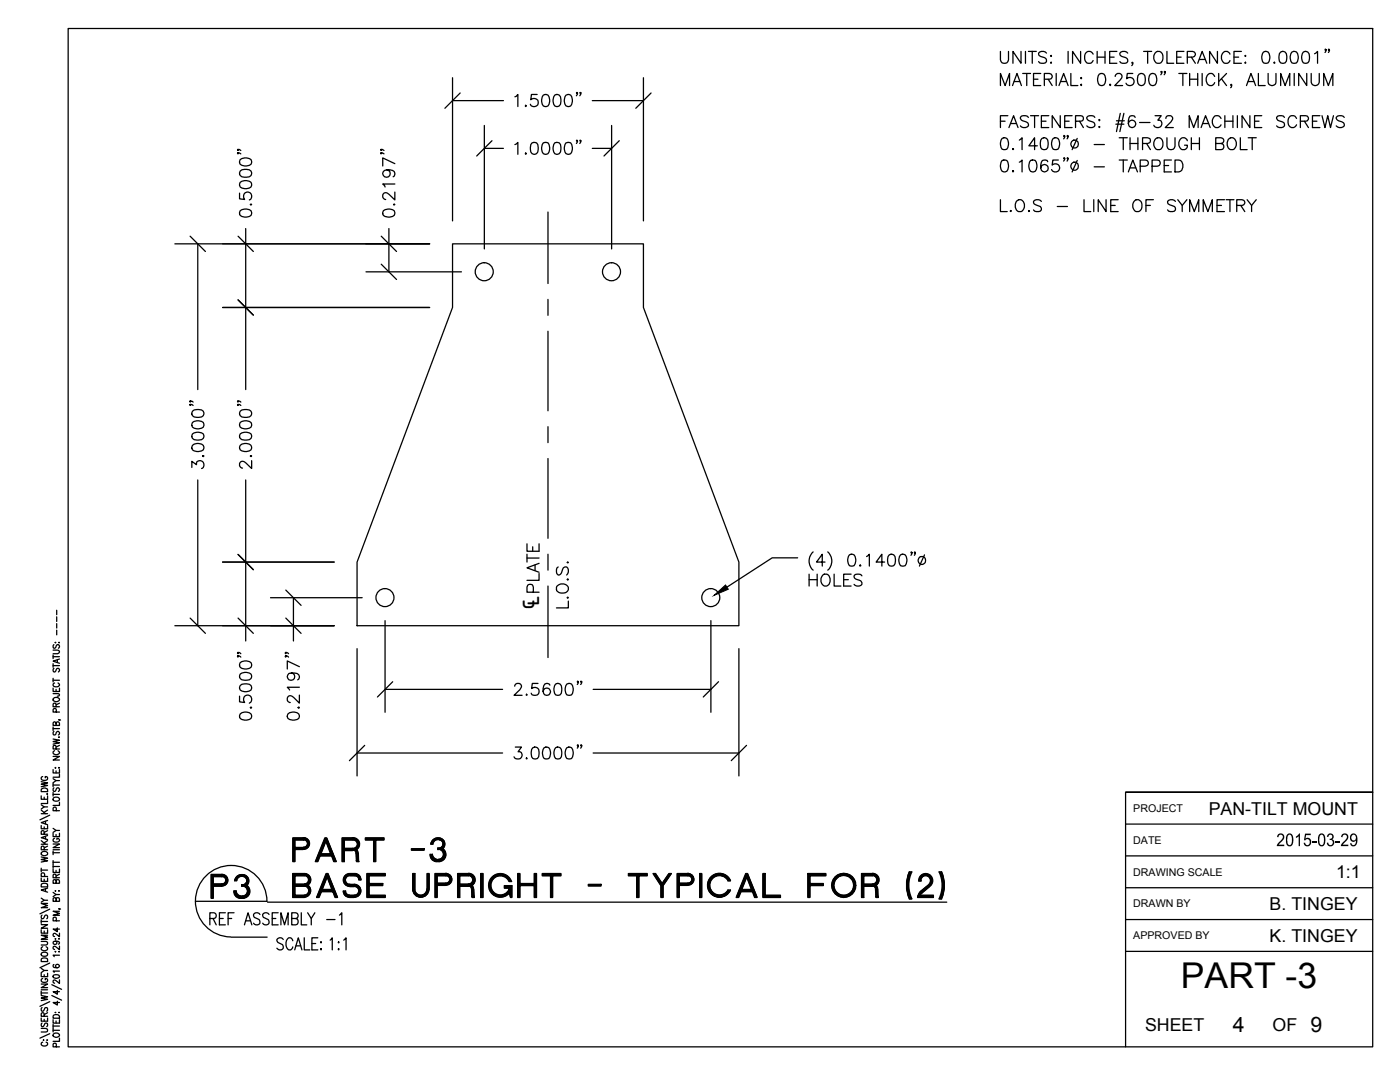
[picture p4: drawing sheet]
<svg xmlns="http://www.w3.org/2000/svg" width="279mm" height="216mm" viewBox="0 0 279 216" stroke-linecap="round" stroke-linejoin="round" font-family="sans-serif">
<defs><g id="words">
<text font-size="7.1" x="235.7" y="197.1">PART -3</text>
<text font-size="5.9" x="107.6" y="121.7" transform="rotate(-90 107.6 121.7)">℄</text>
<g font-size="4.3">
<text x="246.1" y="206">4</text>
<text x="261.5" y="206">9</text>
</g>
<g font-size="3.5">
<text x="241.2" y="162.5">PAN-TILT MOUNT</text>
<text x="266.6" y="175.2">1:1</text>
<text x="253.4" y="181.6">B. TINGEY</text>
<text x="253.4" y="187.9">K. TINGEY</text>
<text x="228.5" y="205.7">SHEET</text>
<text x="254" y="205.7">OF</text>
</g>
<g font-size="2.1">
<text x="226.2" y="162">PROJECT</text>
<text x="226.2" y="168.4">DATE</text>
<text x="226.2" y="174.7">DRAWING SCALE</text>
<text x="226.2" y="181.1">DRAWN BY</text>
<text x="226.2" y="187.4">APPROVED BY</text>
</g>
</g></defs>
<g fill="none" stroke="#000" stroke-width=".25">
<path d="M13.6 5.7h260.4v203.2h-260.4zM90.3 15.5v28.6M91.8 18.6l-3 3M102.8 19.3l.5-.4v2.4M107.2 18.9h-1.1l-.2 1a.84 .84 0 0 1 1.3-.1 .84 .84 0 0 1-.1 1.3 .84 .84 0 0 1-1.3-.3M108.4 19a.75 .75 0 0 1 1.2 .3 1.91 1.91 0 0 1-.2 1.8 .75 .75 0 0 1-1.2-.3 1.94 1.94 0 0 1 .2-1.8zM110.7 19a.77 .77 0 0 1 1.2 .3 2.09 2.09 0 0 1-.3 1.8 .72 .72 0 0 1-1.1-.3 1.94 1.94 0 0 1 .2-1.8zM113 19a.75 .75 0 0 1 1.1 .3 1.91 1.91 0 0 1-.2 1.8 .77 .77 0 0 1-1.2-.3 1.94 1.94 0 0 1 .3-1.8zM115.2 18.5l-.1 .1-.1-.1h.2l-.2 .6M115.9 18.5l-.1 .1-.1-.1h.2l-.2 .6M128.4 15.5v28.6M129.9 18.6l-3 3"/>
<path d="M199.7 10.3v1.7a.81 .81 0 0 0 .8 .6 .81 .81 0 0 0 .8-.6v-1.7M199.7 17.1v-2.4l.9 2.4 .9-2.4v2.4M202.1 17.1l.9-2.4 .8 2.4M202.4 16.3h1.1M203.8 10.3v2.3l-1.6-2.3v2.3M204.1 14.7h1.6M204.7 10.3v2.3M204.9 14.7v2.4M205.2 10.3h1.6M206 10.3v2.3M206.3 15.8h.9M207.7 14.7h-1.4v2.4h1.4"/>
<path d="M208.4 15.8h1a.59 .59 0 0 0 .6-.7l-.2-.3-.4-.1h-1v2.4M208.8 10.6a.88 .88 0 0 0-.8-.4 .88 .88 0 0 0-.7 .6l.1 .3 .3 .2 .7 .2a.58 .58 0 0 1 .4 .6 .58 .58 0 0 1-.5 .5l-.8-.1-.2-.2M209.2 15.8l.8 1.3M209.6 11.1h.3l-.1 .2zM209.6 12.5l.2-.1 .1 .1zM210.8 14.7v2.4M211.3 17.1l1-2.4 .9 2.4M211.7 16.3h1.1M213.2 10.3v2.3M213.7 14.7v2.4h1.4M215.7 10.3v2.3l-1.6-2.3v2.3M215.7 15.6l.1-.1 .1 .1-.1 .1z"/>
<path d="M215.7 16.9l.1-.1 .1 .1-.1 .2zM218.2 10.8a.87 .87 0 0 0-1-.5 .87 .87 0 0 0-.7 .8 1.06 1.06 0 0 0 .2 1.2 1.06 1.06 0 0 0 1.1 .2l.4-.4M219 10.3v2.3M219 11.4h1.5M219.4 14.8a.75 .75 0 0 1 1.1 .3 1.91 1.91 0 0 1-.2 1.8 .75 .75 0 0 1-1.1-.3 1.94 1.94 0 0 1 .2-1.8zM220.5 10.3v2.3M221.5 11.4h.8M221.5 16.8l.2 .1-.2 .2zM222.6 15.3l.2-.5 .7-.1a.62 .62 0 0 1 .3 .9l-1.3 1.5h1.5M222.9 10.3h-1.4v2.3h1.4M225.1 10.6a.88 .88 0 0 0-.9-.4 .88 .88 0 0 0-.7 .6l.1 .3 .3 .2 .7 .2a.58 .58 0 0 1 .5 .6 .58 .58 0 0 1-.6 .5l-.8-.1-.2-.2M226.1 12.5h-.2l.1-.1 .1 .1-.2 .6"/>
<path d="M226.1 14.7h-1.1l-.2 1a.85 .85 0 0 1 1.3 0 .85 .85 0 0 1-.2 1.3 .85 .85 0 0 1-1.2-.4M227.3 14.8a.77 .77 0 0 1 1.2 .3 2.09 2.09 0 0 1-.3 1.8 .77 .77 0 0 1-1.1-.3 2.14 2.14 0 0 1 .2-1.8zM228.2 10.3h1.6M229 10.3v2.3M229.6 14.8a.75 .75 0 0 1 1.1 .3 1.91 1.91 0 0 1-.2 1.8 .75 .75 0 0 1-1.1-.3 1.94 1.94 0 0 1 .2-1.8zM230.5 10.6a.87 .87 0 0 1 1-.3 .87 .87 0 0 1 .6 .8 1.06 1.06 0 0 1-.2 1.2 1.06 1.06 0 0 1-1.2 .2 1.45 1.45 0 0 1-.2-1.9zM231.9 14.3l-.2 .1v-.1h.2l-.2 .6M232.6 14.3l-.2 .1-.1-.1h.3l-.3 .6M232.9 10.3v2.3h1.3M234.8 11.4h.9M235.3 14.7h1.6M236.1 14.7v2.4"/>
<path d="M236.3 10.3h-1.5v2.3h1.5M237 11.4h1a.65 .65 0 0 0 .6-.7l-.2-.3-.4-.1h-1v2.3M237.4 15.8h1.6M237.4 14.7v2.4M237.8 11.4l.8 1.2M239 12.6l.9-2.3 .9 2.3M239 14.7v2.4M239.4 11.9h1.1M239.9 14.7v2.4M242.4 15.3a.87 .87 0 0 0-1-.6 .87 .87 0 0 0-.7 .9 1.03 1.03 0 0 0 .2 1.1 1.03 1.03 0 0 0 1.2 .2l.3-.4M243 10.3v2.3l-1.6-2.3v2.3M243.2 14.7v2.4"/>
<path d="M243.8 15.7l1 1.4M244.8 14.7l-1.6 1.6M245.5 10.8a.87 .87 0 0 0-1-.5 .87 .87 0 0 0-.7 .8 1.08 1.08 0 0 0 .2 1.2 1.08 1.08 0 0 0 1.1 .2l.4-.4M245.8 16.9l-.1 .2-.1-.2 .1-.1 .1 .1-.2 .6M246.3 11.4h.9M247.7 10.3h-1.4v2.3h1.4M248.4 11.1h.2v.2zM248.4 12.5l.2-.1v.1zM248.8 17.1l.9-2.4 .9 2.4M249.1 16.3h1.1M251.1 14.7v2.4h1.4M252.2 10.4a.75 .75 0 0 1 1.1 .3 1.94 1.94 0 0 1-.2 1.8 .83 .83 0 0 1-1.2-.3 1.91 1.91 0 0 1 .3-1.8z"/>
<path d="M253.1 14.7v1.7a.79 .79 0 0 0 .8 .7 .79 .79 0 0 0 .7-.7v-1.7M254.3 12.4l.1 .1-.1 .1zM255.6 10.4a.77 .77 0 0 1 1.1 .3 2.14 2.14 0 0 1-.2 1.8 .85 .85 0 0 1-1.2-.3 2.09 2.09 0 0 1 .3-1.8zM255.6 17.1v-2.4l.9 2.4 .9-2.4v2.4M257.8 10.4a.75 .75 0 0 1 1.2 .3 1.94 1.94 0 0 1-.2 1.8 .83 .83 0 0 1-1.2-.3 1.91 1.91 0 0 1 .2-1.8zM258.3 14.7v2.4M260.1 10.4a.77 .77 0 0 1 1.2 .3 2.14 2.14 0 0 1-.3 1.8 .8 .8 0 0 1-1.1-.3 1.91 1.91 0 0 1 .2-1.8zM260.8 14.7v2.4l-1.6-2.4v2.4M261.7 14.7v1.7a.81 .81 0 0 0 .8 .7 .81 .81 0 0 0 .8-.7v-1.7M262.4 10.7l.5-.4v2.3M264.2 17.1v-2.4l.9 2.4 .9-2.4v2.4M264.6 9.9l-.1 .1-.1-.1 .1-.1 .1 .1-.2 .6"/>
<path d="M265.3 9.9l-.1 .1-.1-.1 .1-.1 .1 .1-.2 .6M47.5 30.5l.1 .1-.1 .1v-.2l.6 .2M47.5 29.8l.1 .1-.1 .1v-.2l.6 .2M47.8 38.5v1.2l1 .1a.84 .84 0 0 1 0-1.3 .84 .84 0 0 1 1.2 .2 .84 .84 0 0 1-.2 1.2M47.9 36.4a1.85 1.85 0 0 1 2.2 0 .75 .75 0 0 1-.3 1.1 1.91 1.91 0 0 1-1.9-.2l-.1-.3zM47.9 34.1a1.85 1.85 0 0 1 2.2 0 .77 .77 0 0 1-.3 1.2 2.09 2.09 0 0 1-1.9-.3l-.1-.3zM47.9 31.8a1.85 1.85 0 0 1 2.2 0 .75 .75 0 0 1-.3 1.2 1.91 1.91 0 0 1-1.9-.2l-.1-.4zM76 30.5l.2 .1-.2 .1v-.2l.6 .2M76 29.8l.2 .1-.2 .1v-.2l.6 .2M77.2 33.9a.74 .74 0 0 1 .7 1 .74 .74 0 0 1-1.2 .3 .74 .74 0 0 1 .1-1.2 2.04 2.04 0 0 1 1.9 .2 .72 .72 0 0 1-.2 1.1M78.8 38.3v1.6l-1.1-1.1a.74 .74 0 0 0-1.2-.1l-.1 .6 .2 .4 .4 .1M78.8 36.7h-2.4l.4 .6"/>
<path d="M78.8 32.7l-2.4-1.2v1.6M90.3 20.1h10.2M96.7 25v24.7M96.7 29.6h3.8M98.2 28.1l-3.1 3M102.8 28.8l.5-.4v2.4M104.9 30.5l.1 .2-.1 .1zM104.9 21l.1 .1-.1 .2zM106.2 28.5a.85 .85 0 0 1 1.1 .3 2.09 2.09 0 0 1-.2 1.9 .77 .77 0 0 1-1.2-.4 2.14 2.14 0 0 1 .3-1.8zM108.4 28.5a.83 .83 0 0 1 1.2 .3 1.91 1.91 0 0 1-.2 1.9 .75 .75 0 0 1-1.2-.4 1.94 1.94 0 0 1 .2-1.8zM110.7 28.5a.85 .85 0 0 1 1.2 .3 2.09 2.09 0 0 1-.3 1.9 .72 .72 0 0 1-1.1-.4 1.94 1.94 0 0 1 .2-1.8zM113 28.5a.83 .83 0 0 1 1.1 .3 1.91 1.91 0 0 1-.2 1.9 .77 .77 0 0 1-1.2-.4 1.94 1.94 0 0 1 .3-1.8z"/>
<path d="M115.2 28.1h-.2l.1-.1 .1 .1-.2 .5M115.9 28.1h-.2l.1-.1 .1 .1-.2 .5M118.2 29.6h3.9M118.2 20.1h10.2M122.1 25v24.7M123.6 28.1l-3.1 3M199.7 39.8v2.4h1.3M199.7 24.2h.9M200 27.6a.75 .75 0 0 1 1.1 .4 1.94 1.94 0 0 1-.2 1.8 .83 .83 0 0 1-1.1-.4 1.91 1.91 0 0 1 .2-1.8zM200 32a.83 .83 0 0 1 1.1 .4 1.91 1.91 0 0 1-.2 1.8 .75 .75 0 0 1-1.1-.4 1.94 1.94 0 0 1 .2-1.8zM201.1 23.1h-1.4v2.4M201.4 25.5l.9-2.4 .9 2.4"/>
<path d="M201.7 24.7h1.1M202.2 29.6l.1 .2-.1 .1zM202.2 34.1l.1 .1-.1 .1zM203.4 28l.6-.5v2.4M203.4 32.4l.6-.5v2.4M205.2 23.4a.91 .91 0 0 0-1.6 .2l.5 .5a1.24 1.24 0 0 1 1.1 .7v.3a1.08 1.08 0 0 1-1.6 0M205.7 32a.83 .83 0 0 1 1.1 .4 1.91 1.91 0 0 1-.2 1.8 .75 .75 0 0 1-1.1-.4 1.94 1.94 0 0 1 .2-1.8zM205.7 23.1h1.6M206.5 23.1v2.4M207 29.1h-1.7l1.2-1.6v2.4M207.8 24.2h1M208 27.6a.77 .77 0 0 1 1.1 .4 2.14 2.14 0 0 1-.3 1.8 .85 .85 0 0 1-1.1-.4 2.09 2.09 0 0 1 .3-1.8z"/>
<path d="M209.1 32.3a.71 .71 0 0 0-.7-.4 .71 .71 0 0 0-.6 .5 1.69 1.69 0 0 0 .2 1.8 .74 .74 0 0 0 1.1-.4 .74 .74 0 0 0-.5-1 .74 .74 0 0 0-.9 .7M209.3 23.1h-1.5v2.4h1.5M210.2 27.6a.75 .75 0 0 1 1.1 .4 1.94 1.94 0 0 1-.2 1.8 .83 .83 0 0 1-1.1-.4 1.91 1.91 0 0 1 .2-1.8zM211.2 31.9h-1.1l-.1 1a.85 .85 0 0 1 1.3 0 .85 .85 0 0 1-.2 1.3 .85 .85 0 0 1-1.2-.4M211.6 23.1v2.4l-1.6-2.4v2.4M212.5 27.1l-.1 .2-.1-.2 .1-.1 .1 .1-.2 .6M212.5 31.6h-.2l.1-.1 .1 .1-.2 .5M212.5 24.2h.9M213.2 27.1l-.2 .2v-.2v-.1l.2 .1-.2 .6M213.2 31.6h-.2v-.1l.2 .1-.2 .5M214 23.1h-1.5v2.4h1.5M214.6 24.2l1.4-.1a.59 .59 0 0 0 0-.9l-1.4-.1v2.4"/>
<path d="M215 27.6l-1 2.3M215 32l-1 2.3M215.4 24.2l.8 1.3M216.3 39.8v2.4h1.4M218.3 39.8v2.4M218.4 28.8h2M218.4 33.3h2M218.5 23.4a.92 .92 0 0 0-1.6 .2 1.24 1.24 0 0 0 1.1 .7 .58 .58 0 0 1 .5 .4 .58 .58 0 0 1-.2 .6 1.13 1.13 0 0 1-1.4-.2M219.3 25.3h.2l-.1 .2zM219.4 23.8l.1 .2-.1 .1zM220.7 39.8v2.4l-1.5-2.4v2.4M222.7 24.8h1.6"/>
<path d="M222.8 24.1h1.6M223.2 39.8h-1.5v2.4h1.5M223.4 27.5h1.6M223.4 31.9h1.6M223.6 22.6l-.8 3.7M224.2 27.5v2.4M224.2 31.9v2.4M224.3 22.6l-.8 3.7M225.2 34.3l.9-2.4 .9 2.4M225.5 27.5v2.4M225.5 28.6h1.6M225.5 33.5h1.2"/>
<path d="M226.5 23.4a.68 .68 0 0 0-.6-.3 .68 .68 0 0 0-.6 .4 1.69 1.69 0 0 0 .2 1.8 .74 .74 0 0 0 1.1-.3 .74 .74 0 0 0-.5-1 .74 .74 0 0 0-.9 .7M227.1 27.5v2.4M227.4 24.4h2.1M227.6 33.2h1a.63 .63 0 0 0 .6-.5 .63 .63 0 0 0-.3-.7l-1.3-.1v2.4M228 28.6l1.4-.1a.56 .56 0 0 0 0-.9l-1.4-.1v2.4M228.8 28.6l.8 1.3M229.9 33.2h1.1a.62 .62 0 0 0 .6-.7 .62 .62 0 0 0-.6-.6h-1.1v2.4M230.2 39.8h-1.5v2.4M230.5 23.1h1.2l-.6 .9a.79 .79 0 0 1 .7 1.1 .79 .79 0 0 1-1.3 .2l-.2-.3M230.5 27.8a.87 .87 0 0 1 1-.3 .87 .87 0 0 1 .6 .9 1.04 1.04 0 0 1-.2 1.1 1.04 1.04 0 0 1-1.2 .3 1.45 1.45 0 0 1-.2-2zM232.3 33h.9M232.7 23.6l.1-.3a.81 .81 0 0 1 1-.1 .52 .52 0 0 1 .1 .8l-1.3 1.5h1.6"/>
<path d="M232.9 27.5v1.7a.81 .81 0 0 0 .8 .7 .81 .81 0 0 0 .8-.7v-1.7M233.8 31.9h-1.5v2.4h1.5M234.5 31.9a1.28 1.28 0 0 1 1.4 .6 1.28 1.28 0 0 1 0 1.5l-.6 .3h-.8zM235 39.8l.9 1.2v1.2M236.9 39.8l-1 1.2M237 28.1a.87 .87 0 0 0-1-.6 .87 .87 0 0 0-.7 .9 1.07 1.07 0 0 0 .2 1.1 1.07 1.07 0 0 0 1.1 .3l.3-.3 .1-.5h-.6M237.3 25.5v-2.4l.9 2.4 .9-2.4v2.4M237.8 28.6h1.6M237.8 27.5v2.4M239.4 27.5v2.4M239.7 25.5l.9-2.4 .9 2.4M240 24.7h1.2"/>
<path d="M242.6 28.6l1.4-.1a.56 .56 0 0 0 0-.9l-1.4-.1v2.4h1.1a.61 .61 0 0 0 .6-.7 .61 .61 0 0 0-.6-.6M243.7 23.6a.9 .9 0 0 0-1-.5 .9 .9 0 0 0-.8 .9 1.04 1.04 0 0 0 .3 1.1 1.04 1.04 0 0 0 1.1 .2l.4-.4M244.4 39.8h-1.5v2.4h1.5M244.4 24.2h1.7M244.4 23.1v2.4M244.7 39.8h1.6M245.1 27.8a.89 .89 0 0 1 1.1-.3 .89 .89 0 0 1 .5 .9 1.07 1.07 0 0 1-.2 1.1 1.07 1.07 0 0 1-1.1 .3 1.51 1.51 0 0 1-.3-2zM245.5 39.8v2.4M246.1 23.1v2.4M246.9 23.1v2.4M247.5 27.5v2.4h1.4M248.9 39.8l.9 1.2v1.2"/>
<path d="M249.1 27.5h1.6M249.4 23.1v2.4l-1.5-2.4v2.4M249.9 27.5v2.4M250.4 24.2h.9M250.7 39.8l-.9 1.2M251.8 23.1h-1.4v2.4h1.4M256.3 23.4a.88 .88 0 0 0-.8-.4 .88 .88 0 0 0-.7 .6l.2 .4 .9 .3a.59 .59 0 0 1 .4 .8 1.02 1.02 0 0 1-1.5 0M258.8 23.6a.87 .87 0 0 0-1-.5 .87 .87 0 0 0-.7 .9 1.03 1.03 0 0 0 .2 1.1 1.03 1.03 0 0 0 1.1 .2l.4-.4M259.5 24.2h1.1a.59 .59 0 0 0 .5-.7l-.2-.3-1.4-.1v2.4M260.3 24.2l.8 1.3M261.9 24.2h.9M263.4 23.1h-1.5v2.4h1.5"/>
<path d="M263.8 23.1l.6 2.4 .6-2.4 .5 2.4 .6-2.4M268.3 23.4a.92 .92 0 0 0-1.6 .2 1.24 1.24 0 0 0 1.1 .7 .56 .56 0 0 1 .5 .5 .56 .56 0 0 1-.3 .5 1.08 1.08 0 0 1-1.3-.2M34.9 48.7h50.8M37.9 47.1l3.1 3.1M39.5 48.7v29M47.5 59.8l3.1 3.1M47.5 47.1l3.1 3.1M47.9 42.1a1.85 1.85 0 0 1 2.2 0 .75 .75 0 0 1-.3 1.1 1.91 1.91 0 0 1-1.9-.2l-.1-.4zM49 45.6v32.1M50.1 40.7l.1 .1-.1 .1-.1-.1zM73 54.2h19.1M76.1 52.7l3 3.1"/>
<path d="M76.1 47.1l3 3.1M76.5 42.1a1.86 1.86 0 0 1 2.2 0 .75 .75 0 0 1-.4 1.1 1.94 1.94 0 0 1-1.8-.2l-.1-.4zM77.6 45.6v8.6M78.7 40.7l.1 .1-.1 .1-.2-.1zM90.3 48.7h38.1v12.7l19.1 50.8v12.7h-76.2v-12.7l19-50.8zM109.4 42.3v14.3M109.4 59.7v3.2M201.6 42.1l.1-.1 .1 .1zM202.8 40.2a.89 .89 0 0 1 1-.3 .89 .89 0 0 1 .6 .8 1.08 1.08 0 0 1-.2 1.2 1.08 1.08 0 0 1-1.1 .2 1.51 1.51 0 0 1-.3-1.9zM205.3 42l.2 .1-.2 .1zM207.8 40.2a.88 .88 0 0 0-.8-.4 .88 .88 0 0 0-.7 .6l.2 .3 .9 .4a.58 .58 0 0 1 .4 .4 .58 .58 0 0 1-.2 .6 1.13 1.13 0 0 1-1.3-.2M211 41.2h2"/>
<path d="M221.7 41h.9M226.3 40.2l.2-.2a.91 .91 0 0 1 1.4 .7 1.06 1.06 0 0 1-.2 1.2 1.06 1.06 0 0 1-1.2 .2 1.45 1.45 0 0 1-.2-1.9zM228.7 41h.9M234.6 40.2a.88 .88 0 0 0-.9-.4 .88 .88 0 0 0-.7 .6l.1 .3 .3 .2 1 .3a.59 .59 0 0 1 0 .9 1.13 1.13 0 0 1-1.4-.2M237.4 42.2v-2.4l1 2.4 .8-2.4v2.4M240.1 42.2v-2.4l1 2.4 .8-2.4v2.4M242.9 41h.9M246.8 41h1.1a.65 .65 0 0 0 .5-.7l-.2-.3-.3-.2h-1.1v2.4M247.6 41l.8 1.2M44.4 61.4h41.3M109.4 66.1v15.9M37.9 80.7l.2 .1-.2 .1v-.2l.6 .2"/>
<path d="M37.9 80l.2 .1-.2 .1v-.2l.6 .2M38.3 93.3v-1.3l.9 .7a.77 .77 0 0 1 .9-.8 .77 .77 0 0 1 .6 1l-.1 .4-.4 .2M38.4 88.9a1.68 1.68 0 0 1 2.2 0 .72 .72 0 0 1-.4 1.1 1.91 1.91 0 0 1-1.8-.2l-.1-.4zM38.4 86.6a1.85 1.85 0 0 1 2.2 0 .77 .77 0 0 1-.4 1.1 2.09 2.09 0 0 1-1.8-.2l-.1-.4zM38.4 84.3a1.85 1.85 0 0 1 2.2 0 .75 .75 0 0 1-.4 1.1 1.91 1.91 0 0 1-1.8-.2l-.1-.3zM38.4 82.1a1.85 1.85 0 0 1 2.2 0 .77 .77 0 0 1-.4 1.1 2.09 2.09 0 0 1-1.8-.3l-.1-.3zM39.5 95.8v29.1M40.4 91h.3l-.1 .1zM47.5 80.7l.1 .1-.1 .1v-.2l.6 .2M47.5 80l.1 .1-.1 .1v-.2l.6 .2M47.9 88.9a1.47 1.47 0 0 1 2.3 .3v.2a1.33 1.33 0 0 1-1.9 .6 .72 .72 0 0 1-.4-1.1zM47.9 86.6a1.85 1.85 0 0 1 2.2 0 .77 .77 0 0 1-.3 1.1 2.09 2.09 0 0 1-1.9-.2l-.1-.4z"/>
<path d="M47.9 84.3a1.85 1.85 0 0 1 2.2 0 .75 .75 0 0 1-.3 1.1 1.91 1.91 0 0 1-1.9-.2l-.1-.3zM47.9 82.1a1.85 1.85 0 0 1 2.2 0 .77 .77 0 0 1-.3 1.1 2.09 2.09 0 0 1-1.9-.3l-.1-.3zM49 95.8v32.1M50 91h.2l-.1 .1zM50.2 91.9v1.6l-1.1-1.1a.74 .74 0 0 0-1.2-.1l-.1 .6 .3 .4 .3 .1M109.4 85.1v3.2M109.4 91.5v15.9M44.4 112.2h22.3M47.5 110.6l3.1 3.1M54 119.3h18.3M57 117.7l3.1 3.1M58.6 119.3v8.6"/>
<path d="M105.2 108.5v1.5h2.4v-1.5M105.2 111.4h2.4M105.2 110.6v1.6M106.3 109.1v.9M106.4 118.2l-.1-1.4a.65 .65 0 0 0-.7-.2 .65 .65 0 0 0-.4 .6v1h2.4M106.8 112.7v1.1M107.6 114.4v1.4h-2.4M107.6 112.4l-2.4 .9 2.4 .9M109.4 110.6v3.2M109.4 116.9v14.3M111.1 117a1.4 1.4 0 0 1 2.3 .2 1.21 1.21 0 0 1-.7 1.1 1.21 1.21 0 0 1-1.3-.2 .86 .86 0 0 1-.3-1.1zM111.4 113.1a.92 .92 0 0 0 .2 1.6 1.24 1.24 0 0 0 .7-1.1 .58 .58 0 0 1 .4-.5 .58 .58 0 0 1 .6 .2 1.13 1.13 0 0 1-.2 1.4"/>
<path d="M113.3 119.1l.1 .2-.1 .1zM113.3 115.5l.1 .1-.1 .2zM113.3 112.1l.1 .1-.1 .1zM113.4 119.9v1.4h-2.3M159.2 111.3h-5.1l-9 5.9M161.5 114.6v2.3M161.5 115.7h1.6M162.3 110.1a2.44 2.44 0 0 0 0 3.7M163.1 114.6v2.3M164.3 114.7a1.1 1.1 0 0 1 1.3 .4 1.1 1.1 0 0 1-.1 1.3 .87 .87 0 0 1-1 .5 .87 .87 0 0 1-.7-.9 1.55 1.55 0 0 1 .5-1.3zM164.6 112.2h-1.6l1.1-1.6v2.4M165.2 110.1a2.44 2.44 0 0 1 0 3.7"/>
<path d="M166.5 114.6v2.3h1.3M168.4 115.7h.9M169.5 110.7a.75 .75 0 0 1 1.2 .4 1.94 1.94 0 0 1-.3 1.8 .81 .81 0 0 1-1.1-.4 1.85 1.85 0 0 1 .2-1.8zM169.9 114.6h-1.5v2.3h1.5M171.5 112.9l.2-.2 .1 .2zM172 114.9a.88 .88 0 0 0-.8-.4 .88 .88 0 0 0-.8 .6l.3 .4 .8 .3a.61 .61 0 0 1 .3 1 1.05 1.05 0 0 1-1.4-.2M172.9 111.1l.6-.5v2.4M176.5 112.2h-1.6l1.1-1.6v2.4M177.5 110.7a.77 .77 0 0 1 1.1 .4 2.14 2.14 0 0 1-.2 1.8 .82 .82 0 0 1-1.2-.4 2.03 2.03 0 0 1 .3-1.8zM179.7 110.7a.75 .75 0 0 1 1.2 .4 1.94 1.94 0 0 1-.2 1.8 .81 .81 0 0 1-1.2-.4 1.85 1.85 0 0 1 .2-1.8zM182 110.3l-.1 .1-.1-.1 .1-.2 .1 .2-.2 .5M182.7 110.3l-.1 .1-.1-.1 .1-.2 .1 .2-.2 .5"/>
<path d="M184.5 110.7l-1 2.3M10.6 138.4h1.1l.2 .3-.5 .2M10.6 137.3v.7h1.3v-.7M10.6 129.7h.9l.4 .3-.1 .3-.3 .1h-.9M10.6 130.7v.7M10.6 132.4v.8M10.6 135.4v.7M10.6 135.7h1.3M10.6 132.8h1.3M10.6 131h1.3M10.6 139.4a.72 .72 0 0 1 1.3 .3 .67 .67 0 0 1-.7 .3 .67 .67 0 0 1-.6-.5zM10.8 133.4l-.2 .2 .2 .5 .2-.1 .4-.6a.32 .32 0 0 1 .5 .2l-.2 .5"/>
<path d="M10.8 128.6l-.2 .3 .2 .4h.3l.3-.6a.37 .37 0 0 1 .5 .2 .37 .37 0 0 1-.2 .4M10.9 136.3a.39 .39 0 0 0-.3 .5 .39 .39 0 0 0 .5 .2h.3a.4 .4 0 0 0 .5-.2 .4 .4 0 0 0-.3-.5M11.1 128.2v.1zM11.2 137.6v.4M11.3 121.8v.9M11.3 123.1v.9M11.3 124.4v.9M11.3 125.7v1M11.4 131.7v.5M11.7 128.2h.2zM11.9 131.5l-1.3 .4 1.3 .4M34.9 124.9h31.8"/>
<path d="M37.9 123.3l3.1 3.1M47.5 130.9l.1 .1-.1 .1v-.2h.2l.4 .2M47.5 130.2l.1 .1-.1 .1v-.2h.2l.4 .2M47.5 123.3l3.1 3.1M47.8 138.9v1.2l1 .1a.85 .85 0 0 1 0-1.3 .85 .85 0 0 1 1.3 .2 .85 .85 0 0 1-.3 1.2M47.9 136.8a1.85 1.85 0 0 1 2.2 0 .72 .72 0 0 1-.3 1.1 1.91 1.91 0 0 1-1.9-.2l-.1-.4zM47.9 134.5a1.85 1.85 0 0 1 2.2 0 .77 .77 0 0 1-.3 1.2 2.09 2.09 0 0 1-1.9-.3l-.1-.3zM47.9 132.2a1.85 1.85 0 0 1 2.2 0 .75 .75 0 0 1-.3 1.2 1.91 1.91 0 0 1-1.9-.2l-.1-.4zM57 130.9l.1 .1-.1 .1v-.2h.2l.4 .2M57 130.2l.1 .1-.1 .1v-.2h.2l.4 .2M57 123.3l3.1 3.1M58.1 134.3a.73 .73 0 0 1 .6 1 .73 .73 0 0 1-1.2 .2 .73 .73 0 0 1 .2-1.1 2.29 2.29 0 0 1 1.9 .2 .69 .69 0 0 1-.2 1.1"/>
<path d="M59.7 138.7v1.6l-1.1-1.1a.74 .74 0 0 0-1.1-.2l-.2 .7 .2 .3 .4 .2M59.7 137.1h-2.4l.5 .6M59.7 133l-2.4-1.1v1.6M71.3 129.4v25.4M76.8 123.8v18.3M76.8 137.6h23.5M78.4 136l-3.1 3.1M102.7 136.9l.1-.3a.72 .72 0 0 1 1.3 .2l-.4 .8-1.1 1.1h1.6M105.1 138.5l.1 .2h-.1zM107.4 136.4h-1.2l-.1 1a.84 .84 0 0 1 1.3-.1 .84 .84 0 0 1-.1 1.3 .84 .84 0 0 1-1.3-.3M109.7 136.7a.69 .69 0 0 0-1-.2 1.85 1.85 0 0 0 0 2.2 .74 .74 0 0 0 1.1-.4 .74 .74 0 0 0-.5-1 .74 .74 0 0 0-.9 .7M110.9 136.5a.77 .77 0 0 1 1.1 .3 2.14 2.14 0 0 1-.2 1.9 .8 .8 0 0 1-1.1-.4 1.91 1.91 0 0 1 .2-1.8z"/>
<path d="M113.1 136.5a.75 .75 0 0 1 1.2 .3 1.94 1.94 0 0 1-.2 1.9 .85 .85 0 0 1-1.2-.4 1.91 1.91 0 0 1 .2-1.8zM115.4 136l-.1 .2-.1-.2 .1-.1 .1 .1-.2 .6M116.1 136l-.1 .2-.1-.2 .1-.1 .1 .1-.2 .6M118.4 137.6h23.5M141.9 123.8v18.3M143.4 136l-3.1 3.1M147.5 129.4v25.4M8.2 158.8v.7h1.3v-.7M8.2 156l1.3 .2-1.3 .3 1.3 .2-1.3 .3M8.3 157.5a.7 .7 0 0 1 .8-.2 .7 .7 0 0 1 .4 .7h-1.3zM8.5 155a.39 .39 0 0 0-.3 .4 .39 .39 0 0 0 .5 .3h.3a.39 .39 0 0 0 .5-.4 .39 .39 0 0 0-.5-.3v.2M8.8 159.1v.4"/>
<path d="M9.4 158.4h.1zM9.5 159.7v.6h-1.3M10.6 153.6v.6h1.3v-.6M10.6 150.9h1.3l-1.3 .8h1.3M10.6 147.5l1.3 .2-1.3 .3 1.3 .2-1.3 .3M10.6 145v.8M10.6 156.3v.7M10.6 158.1v.7M10.6 158.5h1.3M10.6 156.6h1.3M10.6 155.4l.6 .4M10.6 145.4h1.3"/>
<path d="M10.8 159.1a.68 .68 0 0 1 1.1 .5 .81 .81 0 0 1-1.3 0zM10.8 157.2l-.2 .3 .2 .4 .3-.1 .3-.6a.37 .37 0 0 1 .5 .2 .37 .37 0 0 1-.2 .5M10.8 145.9l-.2 .3 .2 .5 .2-.1 .2-.5 .5-.2a.4 .4 0 0 1 .2 .4 .4 .4 0 0 1-.2 .4M10.9 149.8a.41 .41 0 0 0-.3 .5 .41 .41 0 0 0 .5 .3h.3a.42 .42 0 0 0 .5-.3 .42 .42 0 0 0-.3-.5M11.1 153.1v.2zM11.2 149.5l-.1-.7h-.5v.7h1.3M11.2 144.3l.2-.3 .3 .1 .2 .2v.5h-1.3v-.6l.2-.2 .3 .2 .1 .6M11.2 141l-.1-.6h-.5v.6h1.3M11.2 153.8v.4M11.2 142.1l-.1-.7h-.3l-.2 .1v.6h1.3M11.7 147.1h.2zM11.8 153.1v.2z"/>
<path d="M11.8 143.6l.3 .1M11.9 155.8h-.7l-.6 .4M11.9 154.5v.6h-1.3M11.9 148.7l-.7 .4M11.9 140.3l-.7 .3M47.9 142.5a1.47 1.47 0 0 1 2.3 .3v.2a1.33 1.33 0 0 1-1.9 .6 .72 .72 0 0 1-.4-1.1zM50.1 141.1l.1 .1-.1 .1-.1-.1zM57.5 142.5a1.47 1.47 0 0 1 2.2 .3v.2a1.33 1.33 0 0 1-1.9 .6 .72 .72 0 0 1-.3-1.1zM59.6 141.1l.1 .1-.1 .1-.1-.1zM71.3 150.3h29M72.8 148.7l-3.1 3.1M102.8 149.1h1.3l-.7 .9a.75 .75 0 0 1 .8 .9 .75 .75 0 0 1-1 .5h-.4l-.2-.4"/>
<path d="M105.1 151.2l.1 .2h-.1zM106.4 149.2a.77 .77 0 0 1 1.1 .3 2.14 2.14 0 0 1-.3 1.9 .85 .85 0 0 1-1.1-.4 2.09 2.09 0 0 1 .3-1.8zM108.6 149.2a.75 .75 0 0 1 1.1 .3 1.94 1.94 0 0 1-.2 1.9 .83 .83 0 0 1-1.1-.4 1.91 1.91 0 0 1 .2-1.8zM110.9 149.2a.77 .77 0 0 1 1.1 .3 2.14 2.14 0 0 1-.2 1.9 .8 .8 0 0 1-1.1-.4 1.91 1.91 0 0 1 .2-1.8zM113.1 149.2a.75 .75 0 0 1 1.2 .3 1.94 1.94 0 0 1-.2 1.9 .85 .85 0 0 1-1.2-.4 1.91 1.91 0 0 1 .2-1.8zM115.4 148.7l-.1 .2-.1-.2 .1-.1 .1 .1-.2 .6M116.1 148.7l-.1 .2-.1-.2 .1-.1 .1 .1-.2 .6M118.4 150.3h29.1M149 148.7l-3.1 3.1M224.6 158.1h49.4h-49.4v50.8M8.2 175.2v.7h1.3v-.7M8.2 171l1.3 .3-1.3 .2 1.3 .3-1.3 .2"/>
<path d="M8.2 164.7v.7h1.3v-.7M8.2 173.2v.8M8.2 179.2l.6 .4M8.2 173.6h1.3M8.2 168.5h1.3M8.2 167.7l.9 .8M8.2 162.4h1.3M8.2 161.6l.9 .8M8.2 160.6l.6 .4M8.3 176.4a.83 .83 0 0 1 1.2 .2v.4h-1.3zM8.3 170.1a.65 .65 0 0 1 .7-.3 .65 .65 0 0 1 .5 .7 .7 .7 0 0 1-.8 .3 .7 .7 0 0 1-.5-.6zM8.8 169.6v-.7h-.5l-.1 .7h1.3"/>
<path d="M8.8 166.5v-.7h-.5l-.1 .7h1.3M8.8 165v.4M8.8 175.4v.5M8.9 174.9l-.1-.6h-.5l-.1 .6h1.3M9.1 163.9v.5M9.1 166.9v.5M9.1 177.3v.6M9.5 179.6h-.7l-.6 .4M9.5 177.2l-1.3 .4 1.3 .4M9.5 166.7l-1.3 .4 1.3 .4M9.5 163.7l-1.3 .4 1.3 .5M9.5 161h-.7l-.6 .4"/>
<path d="M9.5 168.8l-.7 .4M9.5 167.7l-.7 .5M9.5 165.7l-.7 .4M9.5 161.6l-.7 .5M9.9 162.7l-1.9 .9M10.6 173.4v.7h1.3v-.7M10.6 168.4h1.3l-1.3 .7h1.3M10.6 166.3v.6h1.3v-.6M10.6 169.8v.7M10.6 171.7v.7M10.6 172.5v.7M10.6 178.1l.6 .4"/>
<path d="M10.6 172.9h1.3M10.6 172.1h1.3M10.6 170.2h1.3M10.6 169.6h1.3M10.6 165.3l.6 .4M10.9 167.3a.39 .39 0 0 0-.3 .4 .39 .39 0 0 0 .5 .3h.3a.4 .4 0 0 0 .5-.3 .4 .4 0 0 0-.5-.4v.2M11 177.8h.1M11.2 179.4l.2-.3 .3 .1 .2 .2v.4h-1.3v-.6h.5l.1 .6M11.2 175.8l.2-.3 .3 .1 .2 .2v.4h-1.3v-.6h.5l.1 .6M11.2 175.1l-.1-.6h-.5v.6h1.3M11.2 166.5v.4M11.2 173.7v.4"/>
<path d="M11.2 161.8l-.1-.7h-.3l-.2 .1v.6h1.3M11.7 177.8h.2zM11.9 178.5h-.7l-.6 .4M11.9 165.7h-.7l-.6 .4M11.9 160.1v.6h-1.3M11.9 174.4l-.7 .4M39 179.8h14.3M44.2 174.5a1.12 1.12 0 0 1 1.2 1.1 1.12 1.12 0 0 1-1.2 1.1M44.2 176.8a1.16 1.16 0 0 0 1.3-1.2 1.16 1.16 0 0 0-1.3-1.1h-2.1v4.8h.5v-2.5h1.6M44.2 176.7h-1.8v2.4h-.1v-4.5h1.9h-2v4.6h.3v-2.4h1.7M44.3 174.7a.91 .91 0 0 1 .9 .9 .91 .91 0 0 1-.9 .9 .89 .89 0 0 0 .9-.8 .89 .89 0 0 0-.9-.9M44.3 174.7h-1.9v1.9h1.9"/>
<path d="M44.3 174.8h-1.9v1.7h1.9M44.3 174.9h-1.8v1.6h1.8M44.3 174.9h-1.7v1.5h1.7M44.4 174.9h-.1M44.4 174.9a.78 .78 0 0 1 .7 .8 .78 .78 0 0 1-.8 .7M44.4 174.9a.74 .74 0 0 1 .7 .8 .74 .74 0 0 1-.8 .7M44.4 174.8h-.1M44.4 174.6h-.2M44.4 174.6a1.04 1.04 0 0 1 .9 1.2 1.04 1.04 0 0 1-1.1 .9M44.4 174.6a.99 .99 0 0 1 .9 1.2 .99 .99 0 0 1-1.1 .8h-1.8l-.1 2.4v-4.3h2.1M46.7 177.8h.4a1.08 1.08 0 0 0 .8 1M46.8 177.9h.3"/>
<path d="M46.8 177.8a1.36 1.36 0 0 0 1.7 1.4M46.8 177.9a1.21 1.21 0 0 0 1 1.2M46.8 175.7h.4a1.03 1.03 0 0 1 1.1-.8 1.03 1.03 0 0 1 1 1 .87 .87 0 0 1-1 .7M46.8 177.9h.2M46.8 178a1.16 1.16 0 0 0 1 1.1M47 175.6h.1M47 175.6a1.33 1.33 0 0 1 1-1 1.33 1.33 0 0 1 1.4 .5 1.38 1.38 0 0 0-1.5-.5 1.38 1.38 0 0 0-1 1.1M47.1 177.8a1.28 1.28 0 0 0 .9 1.1 1.21 1.21 0 0 1-1-1M47.9 179h.6M48 179a1.29 1.29 0 0 1-1.1-1 1 1 0 0 0 .9 1M48 179h.4M48 178.9h.4"/>
<path d="M48.2 176.8a1.02 1.02 0 0 1 1.2 1.2 1.02 1.02 0 0 1-1.4 .8M48.2 176.5v.3M48.3 176.6v.2a1.04 1.04 0 0 1 1.1 1 1.04 1.04 0 0 1-1.1 1M48.3 174.7a1.29 1.29 0 0 0-1.2 .9M48.4 176.7a1.15 1.15 0 0 1 1.1 1.3 1.15 1.15 0 0 1-1.5 .9M48.5 174.8a1.08 1.08 0 0 0-1.3 .9h-.3M48.6 176.6a1.17 1.17 0 0 1 1 1.4 1.17 1.17 0 0 1-1.3 .9M48.6 174.6a1.46 1.46 0 0 0-1.8 1.2M48.6 174.9a.83 .83 0 0 1 .6 1 .83 .83 0 0 1-1 .6M48.7 174.9h-.2M48.7 174.5a1.25 1.25 0 0 1 .6 2.2M48.8 176.6a1.09 1.09 0 0 0 0-1.8 1.09 1.09 0 0 0-1.7 .8 1.05 1.05 0 0 1 1.5-.8 1.05 1.05 0 0 1 .4 1.6l-.7 .2 .1 .1"/>
<path d="M48.8 176.6a1.25 1.25 0 0 1 .8 1.5 1.25 1.25 0 0 1-1.3 .9M49 176.8a1.21 1.21 0 0 1 .6 1.3 1.21 1.21 0 0 1-1.1 .9M49.1 176.7a1.33 1.33 0 0 1 .6 1.5 1.33 1.33 0 0 1-1.2 1M49.3 176.3l-.3 .3M49.3 175.2a1.08 1.08 0 0 1-.3 1.5M49.3 176.7a1.49 1.49 0 0 1 .4 1.9 1.49 1.49 0 0 1-1.9 .6 1.33 1.33 0 0 1-1.1-1.4M49.4 175.2a1.13 1.13 0 0 1-.3 1.5 1.29 1.29 0 0 1 .7 1.4 1.29 1.29 0 0 1-1.3 1h-.6M49.4 175.2a1.38 1.38 0 0 0-1.4-.6 1.38 1.38 0 0 0-1.1 1.1M49.4 175.1a1.21 1.21 0 0 1-.2 1.6M53.3 179.8a7.1 7.1 0 0 0-7.1-7.1 7.1 7.1 0 0 0-7.2 7.1 7.1 7.1 0 0 0 7 7.2M58.4 174.3v4.8h2.4M58.5 176.8v2.2h2.3"/>
<path d="M58.5 176.8h2.3M58.6 176.8v2.2h2.2M58.6 176.8v2.1h2.2a1.17 1.17 0 0 0 1.1-1.2 1.17 1.17 0 0 0-1.1-1.2 1.18 1.18 0 0 1 1.1 1.2 1.18 1.18 0 0 1-1.1 1.2M58.7 176.8v2h2.1M58.7 176.8v1.9h2.1M58.8 176.8v1.9h2M60.5 167.2a1.12 1.12 0 0 1 1.2 1.1 1.12 1.12 0 0 1-1.2 1.1M60.5 167.2a1.16 1.16 0 0 1 1.3 1.1 1.16 1.16 0 0 1-1.3 1.2M60.5 167.3a1.04 1.04 0 0 1 1.2 1 1.04 1.04 0 0 1-1.2 1M60.5 167.3h-1.9v4.5h.1v-2.4h1.8M60.5 167.2h-2v4.7h.3v-2.4h1.7M60.5 167.2h-2.1v4.7h.5v-2.4h1.6"/>
<path d="M60.5 167.4h-1.9v4.4l.1-2.5h1.8M60.5 167.5a.78 .78 0 0 1 .9 .8 .78 .78 0 0 1-.8 .8h-1.7v-1.5M60.6 169a.74 .74 0 0 0 .8-.7 .74 .74 0 0 0-.8-.7h-1.8v1.5h1.8M60.6 169.2a.87 .87 0 0 0 .9-.9 .87 .87 0 0 0-.9-.9h-1.9v1.9h1.9M60.6 167.4a.91 .91 0 0 1 .9 .9 .91 .91 0 0 1-.9 .9h-1.9v-1.7h1.9M60.7 167.4h-.2M60.7 167.3a.99 .99 0 0 1 .9 1.1 .99 .99 0 0 1-1.1 .9M60.7 176.8a.95 .95 0 0 1 1 .9 .95 .95 0 0 1-1 1M60.7 176.7a1.04 1.04 0 0 1 1 1 1.04 1.04 0 0 1-1 1M60.8 176.6a1.08 1.08 0 0 1 1 1.1 1.08 1.08 0 0 1-1 1.1M60.8 176.4a1.29 1.29 0 0 1 1.2 1.3 1.29 1.29 0 0 1-1.2 1.3M60.8 174.4a1.14 1.14 0 0 1 1.1 1.2 1.14 1.14 0 0 1-1.1 1.1 1.17 1.17 0 0 0 1.1-1.2 1.17 1.17 0 0 0-1.1-1.1 1.21 1.21 0 0 1 1.2 1.2 1.21 1.21 0 0 1-1.2 1.2 .91 .91 0 0 1 .8 .9 .91 .91 0 0 1-.8 .9h-1.9v-1.8"/>
<path d="M60.8 174.5a1.04 1.04 0 0 1 .9 1 1.04 1.04 0 0 1-.9 1.1M60.8 176.8a1.23 1.23 0 0 0 1.1-1.3 1.23 1.23 0 0 0-1.1-1.2 1.25 1.25 0 0 1 1.2 .9 1.25 1.25 0 0 1-.6 1.4 1.34 1.34 0 0 1 .5 1.5 1.34 1.34 0 0 1-1.2 .9M60.8 174.7a.83 .83 0 0 1 .8 .8 .83 .83 0 0 1-.8 .9M60.8 176.5a.93 .93 0 0 0 .9-1 .93 .93 0 0 0-.9-.9 .95 .95 0 0 1 .9 .9 .95 .95 0 0 1-.9 1M60.8 174.5a1.08 1.08 0 0 1 1 1 1.08 1.08 0 0 1-1 1.1M60.8 174.3h-2.4v4.8M60.8 174.8h-1.9v1.6h1.9M60.8 174.4h-2.3v2.4M60.8 174.4h-2.2v2.3h2.2M60.8 174.5h-2.2v2.2h2.2M60.8 174.6h-2.1v2h2.1M60.8 174.6h-2.1v1.9h2.1"/>
<path d="M60.8 174.7h-2v1.8h2M64.8 167.2h.4l1.9 4.7h-.5l-.4-1.1h-2.3l-.5 1.1h-.5zM64.9 167.2h.3l1.9 4.7h-.4l-.5-1.2h-2.4l-.4 1.2h-.4zM64.9 167.3h.3l1.7 4.5h-.2l-.4-1.1h-2.5l-.5 1.1h-.2zM65 167.4h.1l1.8 4.4h-.2l-.4-1.2h-2.5l-.5 1.2h-.1zM65 167.4l1.3 3.1h-2.5zM65 167.6l1.2 2.9h-2.3zM65 167.7l1.1 2.7h-2.2zM65 167.9l1 2.5h-1.9zM65.1 174.3h.4l1.9 4.8h-.5l-.5-1.2h-2.3l-.4 1.2h-.5zM65.2 174.4h.2l1.9 4.6h-.4l-.4-1.1h-2.4l-.5 1.1h-.3zM65.2 174.4h.2l1.8 4.6h-.2l-.4-1.2h-2.6l-.4 1.2h-.2z"/>
<path d="M65.2 174.5h.1l1.8 4.4h-.1l-.4-1.2h-2.6l-.4 1.2h-.2zM65.3 174.5l1.3 3.2h-2.6zM65.3 174.7l1.1 2.9h-2.3zM65.3 174.9l1.1 2.7h-2.2zM65.3 175l.9 2.5h-1.9zM68.5 177.8h.5M68.5 177.8a1.21 1.21 0 0 0 1.2 1.2M68.6 177.8a1.16 1.16 0 0 0 1.1 1.2M68.6 167.5h1.8a.95 .95 0 0 1 1 .9 .95 .95 0 0 1-1 1h-1.8zM68.6 177.9h.3M68.8 177.9a.91 .91 0 0 0 .9 .8 .88 .88 0 0 1-1-.7 .91 .91 0 0 0 1 .9M68.8 177.9h-.2a1.08 1.08 0 0 0 1.1 1"/>
<path d="M68.9 177.8a.83 .83 0 0 0 .8 .9M69 177.8l.2 .5 .5 .3M69.7 179.1h1M69.7 179h1M69.7 178.7h1.1M69.7 178.7h1M69.7 178.8h1M69.8 176.7h1M69.8 176.4h.1M69.8 174.6a1.04 1.04 0 0 0-1 1 1.04 1.04 0 0 0 1 1M69.8 174.5a1.12 1.12 0 0 0-1.1 1.1 1.12 1.12 0 0 0 1.1 1.1M69.8 174.6a.99 .99 0 0 0-1 1 .99 .99 0 0 0 1 1"/>
<path d="M69.8 174.7a.87 .87 0 0 0-.9 .9 .87 .87 0 0 0 .9 .9M69.9 176.5a1.53 1.53 0 0 1 2 1.7 1.29 1.29 0 0 1-1.2 .8M69.9 176.6a1.47 1.47 0 0 1 2 1.2 1.16 1.16 0 0 1-1.2 1.1M69.9 176.7h.8a1.04 1.04 0 0 1 1.1 1.1 1.04 1.04 0 0 1-1.1 1M69.9 174.6h1M69.9 174.5h1M69.9 174.4h1M69.9 174.8h1M69.9 174.3h1M69.9 176.9h.8M70.3 167.2h.2M70.3 169.7l.5 .1 .2 .5"/>
<path d="M70.3 169.5l.7 .2 .2 .5-.1-.4-.4-.2-2.2-.1v2.3v-4.4h1.9a1.09 1.09 0 0 1 1.2 .9 1.09 1.09 0 0 1-.9 1.2M70.4 167.1a1.29 1.29 0 0 1 1.3 .9 1.29 1.29 0 0 1-.5 1.5M70.4 167.6a.85 .85 0 0 1 .9 .8 .85 .85 0 0 1-.9 .9M70.4 167.5a.91 .91 0 0 1 1 .9 .91 .91 0 0 1-1 .9h-1.8v-1.7h1.8M70.4 167.2h-2.1v4.7h.4v-2.2h1.7M70.4 167.6h-1.7v1.7h1.7M70.4 167.3a1.14 1.14 0 0 1 1.2 .9 1.14 1.14 0 0 1-.7 1.3M70.4 167.4a1.04 1.04 0 0 1 1.1 1 1.04 1.04 0 0 1-1.1 1.1h-1.9v-2.1h1.9M70.5 167.3h-2.1v4.5h.2v-2.2h1.8M70.7 169.4a.83 .83 0 0 1 .6 .9l.1 1.4M70.7 176.9a.87 .87 0 0 1 .9 .9 .87 .87 0 0 1-.9 .8h-1M70.7 176.8a.91 .91 0 0 1 .9 1 .91 .91 0 0 1-.9 .9"/>
<path d="M70.8 176.8h-1a1.23 1.23 0 0 1-1.3-1.2 1.23 1.23 0 0 1 1.3-1.3 1.27 1.27 0 0 0-1.3 1.3 1.27 1.27 0 0 0 1.3 1.3M70.8 176.6a1.12 1.12 0 0 1 1.1 1.2 1.12 1.12 0 0 1-1.2 1.1h-1M70.8 176.8a.99 .99 0 0 1 .9 1 .99 .99 0 0 1-1 .9M70.8 174.4a1.08 1.08 0 0 1 1.1 1M70.8 174.7a.83 .83 0 0 1 .8 .8M70.8 174.3a1.21 1.21 0 0 1 1.2 1.3h-.4M70.8 174.3a1.16 1.16 0 0 1 1.2 1.2M70.9 174.5a1.04 1.04 0 0 1 1 .9M70.9 174.8l.5 .2 .2 .6M70.9 174.7h-1.1a.93 .93 0 0 0-.9 .9 .93 .93 0 0 0 .9 .9h.9a1.23 1.23 0 0 1 1.3 1.3 1.23 1.23 0 0 1-1.3 1.2M70.9 174.4a1.9 1.9 0 0 0-2 .5 1.16 1.16 0 0 0-.1 1.2 1.16 1.16 0 0 0 1 .7M70.9 169.5l.2 .2 .2 .6"/>
<path d="M71 169.5l.3 .5 .1 1.8h-.1l-.1-1.5M71 169.5a1.21 1.21 0 0 0 .7-1.4 1.21 1.21 0 0 0-1.3-.9h-2.1v4.7h.3v-2.3h2.1l.3 .3 .1 .4M71 170.3l.1 1.5M71.1 171.7l.1 .2M71.1 170.3l.1 1.4M71.1 171.7l.1 .1M71.2 169.5l.3 .7M71.3 170.3v1.4M71.3 171.7h.1M71.4 170.3l.2 1.6M71.4 171.6v.2M71.5 170.3l.1 1.6h-.4"/>
<path d="M71.5 171.8l-.2 .1M71.7 175.5h.3M71.8 175.4a.95 .95 0 0 0-.9-.8 .99 .99 0 0 1 .9 .8h.1M72.9 167.2h3.7v.4h-1.6v4.3h-.4v-4.3h-1.7zM73 167.2h3.6v.4h-1.7v4.3h-.3v-4.3h-1.6zM73 167.3h3.5v.2h-1.6v4.3h-.2v-4.3h-1.7zM73.1 167.4h3.4h-1.7v4.4l-.1-4.4zM73.2 174.3h3.7v.5h-3.2v1.5h2.7v.4h-2.7v1.9h3.2v.5h-3.7zM73.3 174.4h3.5v.3h-3.2v1.6h2.7v.4h-2.7v2h3.2v.3h-3.5zM73.3 174.4h3.5v.2h-3.3v1.8h2.8v.2h-2.8v2.1h3.3v.3h-3.5zM73.4 174.5h3.3l-3.2 .1v1.9h2.7h-2.7v2.3l3.2 .1h-3.3zM82.1 169.3h2.5v.3h-2.5z"/>
<path d="M82.2 169.4h2.4v.2h-2.4zM82.2 169.5h2.3zM82.4 177.4a1.63 1.63 0 0 0 1.6 1.6 1.63 1.63 0 0 0 1.6-1.6v-3h-.3v3M82.4 177.4v-3.1h.4v3.1M82.4 177.4a1.59 1.59 0 0 0 1.6 1.6 1.59 1.59 0 0 0 1.6-1.6M82.4 177.4v-3h.3v3a1.25 1.25 0 0 0 1.3 1.3 1.25 1.25 0 0 0 1.2-1.3v-3.1h.5v3.1M82.5 177.4a1.46 1.46 0 0 0 1.5 1.5 1.46 1.46 0 0 0 1.4-1.5M82.6 177.4v-2.9v2.9a1.38 1.38 0 0 0 1.4 1.4 1.38 1.38 0 0 0 1.4-1.4v-3h.1v3M82.8 177.4a1.21 1.21 0 0 0 1.2 1.2 1.21 1.21 0 0 0 1.2-1.2M85.3 177.4a1.31 1.31 0 0 1-1.3 1.3 1.31 1.31 0 0 1-1.3-1.3v-3h-.2v3a1.5 1.5 0 0 0 1.5 1.5 1.5 1.5 0 0 0 1.5-1.5M85.4 177.4v-2.9l.1 2.9M85.8 170.4a1.33 1.33 0 0 0 1.2 1.5"/>
<path d="M85.9 170.5h.4M86 170.6a1.21 1.21 0 0 0 1 1.2M86 168.5h.4M86 170.7h.1M86.1 168.3a1.33 1.33 0 0 1 1.1-1 1.33 1.33 0 0 1 1.3 .6 1.34 1.34 0 0 0-1.4-.6 1.34 1.34 0 0 0-1 1.1M86.2 170.6h-.2a1.16 1.16 0 0 0 1 1.1M86.2 168.3h.1M86.2 170.6a1.21 1.21 0 0 0 .9 1M86.2 170.5a1.18 1.18 0 0 0 1.3 1M86.2 170.5h-.3a1.25 1.25 0 0 0 1.1 1.3M86.3 170.4a1.08 1.08 0 0 0 .8 1M87 171.9h.7"/>
<path d="M87.1 171.7a1.29 1.29 0 0 1-1-1.1 1.12 1.12 0 0 0 .9 1.1M87.1 171.5h.4M87.1 171.6h.4M87.1 171.7h.4M87.4 167.4a1.29 1.29 0 0 0-1.2 .9M87.4 169.4h.2M87.5 169.4a1.1 1.1 0 0 1 1.1 1.1 1.1 1.1 0 0 1-1.1 1.1M87.5 169.4a1.02 1.02 0 0 1 1 1.1 1.02 1.02 0 0 1-1 1 .99 .99 0 0 0 1-1 .99 .99 0 0 0-1-1M87.5 169.5h-.1M87.7 167.6a1.04 1.04 0 0 0-1.3 .8h-.4a1.31 1.31 0 0 1 1.9-1.1 1.31 1.31 0 0 1 .4 2.1 1.34 1.34 0 0 1 .6 1.4 1.34 1.34 0 0 1-1.2 1M87.7 167.5a.87 .87 0 0 1 .7 1 .87 .87 0 0 1-1 .7v.3M87.7 167.5a1.08 1.08 0 0 0-1.3 .8"/>
<path d="M87.7 167.6a.83 .83 0 0 1 .7 1 .83 .83 0 0 1-1 .6M87.7 167.4a1.2 1.2 0 0 0-1.5 .9 1.13 1.13 0 0 1 1.5-.9 1.13 1.13 0 0 1 .7 1.5l-.5 .4M87.7 169.3a1.17 1.17 0 0 1 1.1 1.3 1.17 1.17 0 0 1-1.4 1M87.7 167.4a.95 .95 0 0 1 .7 1.1 .95 .95 0 0 1-.9 .8M87.8 167.2a1.25 1.25 0 0 1 .6 2.1M87.8 167.2a1.46 1.46 0 0 0-1.8 1.2M87.9 169.3a1.25 1.25 0 0 1 .8 1.4 1.25 1.25 0 0 1-1.3 1M88.2 169.5a1.21 1.21 0 0 1 .6 1.3 1.21 1.21 0 0 1-1.1 .9M88.4 167.9a1.08 1.08 0 0 1-.2 1.4l.3-.3M88.4 169.4a1.48 1.48 0 0 1 .4 1.9 1.48 1.48 0 0 1-1.8 .6M88.5 167.9a1.13 1.13 0 0 1-.3 1.5 1.34 1.34 0 0 1 .6 1.7 1.34 1.34 0 0 1-1.8 .7M88.9 176.5a1.04 1.04 0 0 0 1.2-1 1.04 1.04 0 0 0-1.2-1.1h-2v4.6h.2v-2.5h1.8"/>
<path d="M88.9 174.5a.99 .99 0 0 1 1.1 1 .99 .99 0 0 1-1.1 1M88.9 174.5h-1.9v4.4l.1-2.4h1.8M89 174.6a.87 .87 0 0 1 .9 .9 .87 .87 0 0 1-.9 .8h-1.9v-1.7h2M89 174.6h-1.9v1.8h1.9M89 174.7h-1.8v1.6h1.8M89 174.6a.91 .91 0 0 1 .9 .9 .91 .91 0 0 1-.9 .9M89.1 174.8h-1.8v1.4h1.7M89.1 174.7a.78 .78 0 0 1 .7 .8 .78 .78 0 0 1-.8 .7M89.1 174.7a.74 .74 0 0 1 .7 .8 .74 .74 0 0 1-.8 .7M89.1 174.3a1.16 1.16 0 0 1 1.1 1.3 1.16 1.16 0 0 1-1.3 1M89.1 174.4a1.12 1.12 0 0 1 1 1.2 1.12 1.12 0 0 1-1.2 1h-1.7v2.4h-.3v-4.6h2M89.1 174.3h-.2"/>
<path d="M89.1 174.3h-2.3v4.8h.5v-2.4h1.6M93.4 174.4h.1M93.4 176.8h.3l.4 .4 .1 1.9h.5l-.1-.3M93.4 176.7l.6 .1 .2 .6M93.4 176.6l.6 .2 .2 .4 .1 1.7M93.4 176.7h-1.8l-.1 2.2v-4.4h2a1.09 1.09 0 0 1 1.1 1 1.09 1.09 0 0 1-.9 1.2M93.4 176.8h.4l.3 .4 .1 1.7M93.4 174.7a.83 .83 0 0 1 .9 .8 .83 .83 0 0 1-.9 .9M93.4 174.6a.91 .91 0 0 1 1 .9 .91 .91 0 0 1-1 1M93.4 174.6a.97 .97 0 0 1 1.1 .9 .97 .97 0 0 1-1.1 1M93.5 174.3a1.29 1.29 0 0 1 1.3 .9 1.29 1.29 0 0 1-.6 1.4M93.5 174.3h-2.2v4.8h.5v-2.3h1.7"/>
<path d="M93.5 174.8h-1.7v1.6h1.7M93.5 174.7h-1.8v1.8h1.8M93.5 174.6h-1.9v1.9h1.9M93.5 174.6h-1.9v2h1.9M93.5 174.4a1.17 1.17 0 0 1 1.2 .9 1.17 1.17 0 0 1-.7 1.4M93.6 174.5a1.04 1.04 0 0 1 .9 1.1 1.04 1.04 0 0 1-1.1 1M93.6 174.4h-2.1v4.6h.1v-2.3h1.8M93.7 176.6a.83 .83 0 0 1 .6 .8M93.9 176.7l.3 .2 .2 .5M94.1 176.6l.4 .8M94.1 176.7a1.22 1.22 0 0 0 .6-1.4 1.22 1.22 0 0 0-1.2-.9h-2.1v4.6h.3v-2.2h1.7M94.2 176.6l.3 .8"/>
<path d="M94.2 178.9l.1 .1h.2M94.3 177.4l.1 1.4M94.3 178.8h.1M94.4 178.9h.1M94.4 177.4v1.4M94.4 177.4l.1 1.6M94.4 178.8h.1M94.5 178.8v.1M94.5 177.4l.1 1.6M94.5 179h-.2M94.5 177.4l.1 1.4M95.9 174.3v4.8v-4.8h.5v4.8h-.5"/>
<path d="M96 174.4h.3v4.6h-.3zM96.1 174.4h.2v4.6h-.2M96.2 174.5v4.4zM97.6 177.5a2.37 2.37 0 0 0 4.1 .7l.2 .9h.3v-2.4h-1.6v.5h.9v.4M98 177.7a2.14 2.14 0 0 0 3.7 .1M98.1 177.5a1.88 1.88 0 0 0 1.7 1.1 1.88 1.88 0 0 0 1.7-1M100.9 177h1v1.5M101.6 175.9a1.88 1.88 0 0 0-2.5-1 1.88 1.88 0 0 0-1 2.5M101.6 175.9h.5M101.6 175.8a1.97 1.97 0 0 0-2.9-.7 1.97 1.97 0 0 0-.1 3.1 1.97 1.97 0 0 0 3-.5M101.7 177.7v-.6h-.9v-.3h1.2v2.2l-.3-1.1M101.7 175.8h.3"/>
<path d="M101.7 175.7a2.05 2.05 0 0 0-3.1-.7 2.05 2.05 0 0 0-.1 3.2 2.05 2.05 0 0 0 3.1-.5M101.7 175.7a2.1 2.1 0 0 0-3.2-.7 2.1 2.1 0 0 0 0 3.3 2.1 2.1 0 0 0 3.2-.7M101.7 177.7v-.6h-.8v-.2h1.1v1.8l-.3-.9M101.7 175.7a2.12 2.12 0 0 0-2.8-1 2.12 2.12 0 0 0-.9 2.9M101.7 175.8h.3a2.27 2.27 0 0 0-3.4-1 2.27 2.27 0 0 0-.4 3.4 2.27 2.27 0 0 0 3.5-.1l.2 .9h.2v-2.2h-1.4v.4h.9v.5M101.8 177v.9M101.9 177v1.2M101.9 175.7a2.22 2.22 0 0 0-3.3-.9 2.22 2.22 0 0 0-.3 3.4 2.22 2.22 0 0 0 3.4-.3M102.1 175.9a2.35 2.35 0 0 0-3-1.5 2.35 2.35 0 0 0-1.5 3M103.3 174.3h.5v2h2.8v-2h.5v4.8h-.5v-2.4h-2.8v2.4h-.5zM103.4 174.4h.3v1.9h3v-1.9h.3v4.6h-.3v-2.3h-3v2.3h-.3zM103.4 174.4h.2v2h3.1v-2h.2v4.6h-.2v-2.4h-3.1v2.4h-.2z"/>
<path d="M103.5 174.5l.1 2h3.2l.1-2v4.4l-.1-2.4h-3.2l-.1 2.4zM108.2 174.3h3.7v.5h-1.6v4.3h-.4v-4.3h-1.7zM108.3 174.4h3.6v.3h-1.6v4.3h-.4v-4.3h-1.6zM108.3 174.4h3.5v.2h-1.6v4.4h-.2v-4.4h-1.7zM108.4 174.5h3.4l-1.7 .1v4.3l-.1-4.3zM117.4 176.5h2.5v.3h-2.5zM117.5 176.5h2.4v.2h-2.4zM117.5 176.6l2.3 .1zM125.4 174.3h3.8v.5h-1.7v4.3h-.4v-4.3h-1.7zM125.5 174.4h3.6v.3h-1.7v4.3h-.3v-4.3h-1.6zM125.5 174.4h3.5v.2h-1.6v4.4h-.2v-4.4h-1.7zM125.6 174.5h3.4l-1.7 .1v4.3v-4.3z"/>
<path d="M130.3 174.3h.5l1.3 2 1.4-2h.5l-1.7 2.4v2.4h-.4v-2.4zM130.4 174.4h.4l1.3 1.9 1.4-1.9h.4l-1.6 2.3v2.3h-.3v-2.3zM130.6 174.4h.1l1.4 2.1 1.4-2.1h.2l-1.5 2.3v2.3h-.2v-2.3zM130.7 174.5l1.4 2.1 1.5-2.1-1.5 2.2v2.2v-2.2zM137.2 176.5a1.04 1.04 0 0 0 1.2-1 1.04 1.04 0 0 0-1.2-1.1h-1.9v4.6h.1v-2.5h1.8M137.2 174.5a.99 .99 0 0 1 1.1 1 .99 .99 0 0 1-1.1 1M137.2 174.5h-1.9v4.4l.1-2.4h1.8M137.3 174.6h-1.9v1.8h1.9M137.3 174.6h-1.9v1.7h1.9M137.3 174.7h-1.8v1.6h1.8M137.3 174.8h-1.7v1.4h1.7M137.4 174.8h-.1"/>
<path d="M137.4 174.7a.78 .78 0 0 1 .7 .8 .78 .78 0 0 1-.8 .7 .76 .76 0 0 0 .8-.7 .76 .76 0 0 0-.7-.8M137.4 174.6h-.1M137.4 174.6a.91 .91 0 0 1 .8 .9 .91 .91 0 0 1-.9 .9M137.4 174.6a.87 .87 0 0 1 .8 .9 .87 .87 0 0 1-.9 .8M137.4 174.3a1.16 1.16 0 0 1 1.1 1.3 1.16 1.16 0 0 1-1.3 1M137.4 174.4a1.12 1.12 0 0 1 1 1.2 1.12 1.12 0 0 1-1.2 1h-1.7v2.4h-.3v-4.6h2M137.5 174.3h-.3M137.5 174.3h-2.4v4.8h.5v-2.4h1.6M139.6 174.3v4.8v-4.8h.5v4.8h-.5M139.7 174.4h.3v4.6h-.3zM139.8 174.4h.1v4.6h-.1zM139.8 174.5l.1 4.4z"/>
<path d="M145.3 175.8h.5M145.3 177.6h.5M145.3 175.7a1.93 1.93 0 0 0-2.9-.5 1.93 1.93 0 0 0 0 2.9 1.93 1.93 0 0 0 2.9-.5M145.3 177.7h.4M145.3 175.6a2.05 2.05 0 0 0-3-.5 2.05 2.05 0 0 0 0 3.1 2.05 2.05 0 0 0 3-.5M145.4 175.6h.1M145.4 177.8h.1M145.4 175.5a2.14 2.14 0 0 0-3.2-.5 2.14 2.14 0 0 0 0 3.3 2.14 2.14 0 0 0 3.2-.5M145.5 175.5a2.18 2.18 0 0 0-3.3-.5 2.18 2.18 0 0 0 0 3.3 2.18 2.18 0 0 0 3.3-.5M145.6 175.6a2.27 2.27 0 0 0-3.4-.7 2.27 2.27 0 0 0 0 3.5 2.27 2.27 0 0 0 3.4-.7h-.2M145.7 177.6a2.35 2.35 0 0 1-3.6 .9 2.35 2.35 0 0 1 0-3.7 2.35 2.35 0 0 1 3.6 .9h-.4a2.01 2.01 0 0 0-3-.6 2.01 2.01 0 0 0 0 3.1 2.01 2.01 0 0 0 3-.6M145.8 175.7a2.39 2.39 0 0 0-3.7-.9 2.39 2.39 0 0 0 0 3.7 2.39 2.39 0 0 0 3.7-.9"/>
<path d="M148.8 174.3h.4l1.9 4.8h-.5l-.4-1.2h-2.3l-.5 1.2h-.5zM148.9 174.4h.3l1.9 4.6h-.4l-.5-1.1h-2.4l-.4 1.1h-.4zM148.9 174.4h.3l1.7 4.6h-.2l-.4-1.2h-2.5l-.5 1.2h-.2zM148.9 174.5h.2l1.7 4.4h-.1l-.4-1.2h-2.5l-.5 1.2h-.1zM149 174.5l1.3 3.2h-2.5zM149 174.7l1.2 2.9h-2.3zM149 174.9l1.1 2.7h-2.2zM149 175l1 2.5h-1.9zM152.2 174.3h.5v4.3h3.1v.5h-3.6zM152.3 174.4h.3v4.3h3.1v.3h-3.4zM152.4 174.4h.2v4.3h3v.3h-3.2zM152.5 174.5v4.3l3 .1h-3z"/>
<path d="M161.2 174.3h3.6v.5h-3.2v1.5h2.7v.4h-2.7v2.4h-.4zM161.3 174.4h3.5v.3h-3.2v1.6h2.7v.4h-2.7v2.3h-.3zM161.3 174.4h3.4v.2h-3.2v1.8h2.7v.2h-2.7v2.4h-.2zM161.4 174.5h3.2l-3.1 .1v1.9h2.6h-2.6v2.4zM174 174.4h.2M174 176.8l.5 .1 .3 .5M174 176.6l.6 .2 .3 .6M174.1 174.7a.83 .83 0 0 1 .9 .8 .83 .83 0 0 1-.9 .9M174.1 174.4a1.16 1.16 0 0 1 1.2 .9 1.16 1.16 0 0 1-.7 1.4l.2 .2 .2 .5M174.1 174.8h-1.7v1.6h1.7M174.2 174.4h-2.1v4.6h.2v-2.3h1.7M174.2 174.5a1.04 1.04 0 0 1 1 1.1 1.04 1.04 0 0 1-1.1 1h-1.9v-2h1.9a.99 .99 0 0 1 1 1 .99 .99 0 0 1-1 .9h-1.8v-1.9h1.8a.91 .91 0 0 1 1 .9 .91 .91 0 0 1-1 1h-1.8v-1.8h1.8"/>
<path d="M174.3 176.7a1.09 1.09 0 0 0 .9-1.2 1.09 1.09 0 0 0-1.1-1h-2v4.4l.1-2.2h2.2l.3 .3 .2 .4M174.4 176.6a.83 .83 0 0 1 .6 .8l.1 1.4M174.7 176.7a1.21 1.21 0 0 0 .6-1.4 1.21 1.21 0 0 0-1.2-.9h-2.1v4.6h.3v-2.2h1.9l.3 .1 .2 .3 .2 1.8M174.7 176.6l.4 .8-.3-.8M174.8 178.9v.2M174.8 177.4l.1 1.5M174.8 176.6a1.26 1.26 0 0 0 .6-1.4 1.26 1.26 0 0 0-1.3-.9h-2.2v4.8h.5v-2.3h1.7M174.9 177.4v1.5M174.9 179.1h.4M174.9 179h.3M174.9 179h.2M174.9 177.4l.1 1.4"/>
<path d="M175 178.8l.1 .1M175.1 177.4v1.4M175.1 177.4l.1 1.4M175.1 178.8v.1M175.2 178.8v.2M175.2 177.4l.1 1.7M175.2 179h.1M181.5 174h.5M181.5 174a6.6 6.6 0 0 0 0 5.3l.5 .1M181.5 174a6.5 6.5 0 0 0 0 5.3M181.5 174.1a6.5 6.5 0 0 0 0 5.1M181.5 179.3h.3"/>
<path d="M181.5 174.1h.3M181.6 174.2h.1M181.6 179.2h.1M181.6 174.1a6.4 6.4 0 0 0 0 5.1M181.7 174.1a6.4 6.4 0 0 0 0 5.1M181.7 174.1a6.3 6.3 0 0 0 0 5.1M181.8 174a6.3 6.3 0 0 0 0 5.3M182 174a6.2 6.2 0 0 0 0 5.3M183.4 175.8h.4M183.4 175.7a1.4 1.4 0 0 1 2.1-1.2 1.4 1.4 0 0 1 0 2.4M183.4 178.8l2.7 .1h-2.7M183.4 175.7h.3"/>
<path d="M183.5 178.7h2.7v.3h-3M183.5 175.6a1.27 1.27 0 0 1 1.9-1 1.27 1.27 0 0 1 0 2.2l-1.5 1.3M183.6 175.6h.1M183.6 175.6a1.14 1.14 0 0 1 1.6-.9 1.14 1.14 0 0 1 .4 1.8l-1.8 1.5M183.7 177.9l-.5 1M183.7 175.7a1.02 1.02 0 0 1 1.5-.9 1.02 1.02 0 0 1 .3 1.6M183.8 178l-.5 .9M183.8 175.7a.97 .97 0 0 1 1.3-.9 .97 .97 0 0 1 .3 1.6M183.8 178l-.4 .8M183.9 178.1l-.4 .6M183.9 178.1l-.3 .5M184 178.2l-.3 .4"/>
<path d="M185.3 174.8a1.08 1.08 0 0 0-1.6 .8M185.3 174.8a1.12 1.12 0 0 1 .2 1.7M185.4 174.8a1.16 1.16 0 0 0-1.8 .8M185.4 174.7a1.25 1.25 0 0 1-.1 2.1l-1.5 1.3M185.4 176.9l-1.4 1.3M185.4 174.6a1.38 1.38 0 0 1 0 2.3M185.5 174.6a1.33 1.33 0 0 0-2.1 1.1M185.5 176.4l-1.8 1.5-.6 1.2h3.2v-.5h-2.6M185.5 177l-1.5 1.2M185.5 176.5l-1.7 1.4-.6 1.1h3v-.3h-2.6M187.4 174a6.2 6.2 0 0 1 0 5.3M187.4 174h.5"/>
<path d="M187.4 179.4h.5M187.6 174a6.3 6.3 0 0 1 0 5.3h.3a6.5 6.5 0 0 0 0-5.3M187.6 174.1h.2a6.4 6.4 0 0 1 0 5.1M187.6 179.3h.2M187.6 174.1a6.3 6.3 0 0 1 0 5.1M187.7 174.1a6.4 6.4 0 0 1 0 5.1M187.8 174.2h.1M187.8 174.1a6.4 6.4 0 0 1 0 5.1M187.9 174a6.6 6.6 0 0 1 0 5.3M224.6 177.1h49.4M224.6 170.8h49.4M224.6 164.4h49.4"/>
<path d="M8.2 198.6l1.3 .3-1.3 .3 1.3 .2-1.3 .3M8.2 196.4h1.3l-1.3 .7h1.3M8.2 194.2v.7h1.3v-.7M8.2 187.8l1.1 .1 .2 .2-.2 .4-1.1 .1M8.2 185.5v.7h1.3v-.7M8.2 184.5h1.3l-1.3 .7h1.3M8.2 198.1h1.3M8.2 183.5v.7M8.2 197.8v.7M8.2 197.5h1.3M8.2 193.2l.6 .4M8.2 183.9h1.3"/>
<path d="M8.3 191.3a.83 .83 0 0 1 1.2 .2v.4h-1.3zM8.3 190.2a.64 .64 0 0 1 .7-.3 .64 .64 0 0 1 .5 .7 .64 .64 0 0 1-.8 .3 .64 .64 0 0 1-.4-.7zM8.4 182.6l-.2 .3 .1 .3 .4 .1 .2-.6 .4-.1 .2 .3-.2 .4M8.5 195.3a.39 .39 0 0 0-.3 .4 .39 .39 0 0 0 .5 .3h.3a.39 .39 0 0 0 .5-.4 .39 .39 0 0 0-.5-.3v.2M8.5 188.9a.41 .41 0 0 0-.3 .5 .41 .41 0 0 0 .5 .3h.3a.41 .41 0 0 0 .5-.3 .41 .41 0 0 0-.3-.5M8.8 185.8v.4M8.8 194.5v.4M9.5 193.6h-.7l-.6 .5M9.5 186.6h-1.3l1.3 .4-1.3 .4h1.3M9.5 180.3h-1.3l1.3 .4-1.3 .4h1.3M9.9 199.9l-1.9 .9M9.9 192.2l-1.9 .9"/>
<path d="M9.9 181.4l-1.9 .9M10.3 198.6l2 1M10.3 196.5l2 .9M10.6 194.6l.7-.1 .5 .1 .1 .2a.68 .68 0 0 1-.7 .4 .68 .68 0 0 1-.6-.4zM10.8 192.5l-.2 .3a.71 .71 0 0 0 .6 .3 .71 .71 0 0 0 .7-.4 .39 .39 0 0 0-.6-.3 .39 .39 0 0 0-.1 .7h.2M11 187.8a.35 .35 0 0 1 .3 .4 .35 .35 0 0 1-.4 .3 .35 .35 0 0 1-.3-.4 .76 .76 0 0 1 1.3 .1l-.2 .2M11.1 189.8v.2zM11 187.3h.1M11.2 183.7v-.6h-.6v.6h1.3M11.4 199.8v.7l-.8-.5h1.3M11.4 197.6v.8l-.8-.5h1.3M11.4 185.1v.8l-.8-.5h1.3"/>
<path d="M11.7 189.9h.2zM11.7 187.3h.2zM11.8 181.3l.3 .1M11.9 195.5v.7l-.8-.6h-.5v.4l.3 .2M11.9 193.8h-1.3l.2 .2M11.9 190.6h-1.3l.2 .3M11.9 188.8v.7l-.8-.6h-.5v.3l.3 .3M11.9 186.2v.7l-.8-.6-.3-.1-.2 .5 .3 .2M11.9 181.8h-1.3l1.3 .5-1.3 .3h1.3M41.9 183.3h.8a.59 .59 0 0 0 .5-.6 .59 .59 0 0 0-.5-.6h-.8v2.4M42.5 183.3l.7 1.2M43.8 183.3h.7"/>
<path d="M45 182.1h-1.2v2.4h1.2M45.5 183.3h.7M46.2 187h7.1M46.7 182.1h-1.2v2.4M48.8 184.5l.7-2.4 .8 2.4M49.1 183.7h.9M51.9 182.5a.64 .64 0 0 0-.8-.4 .64 .64 0 0 0-.4 .8l.8 .5a.65 .65 0 0 1 .3 1 .65 .65 0 0 1-1 0l-.2-.2M53.4 180h135.5M53.7 182.5a.64 .64 0 0 0-.8-.4 .64 .64 0 0 0-.4 .8l.8 .5a.61 .61 0 0 1 .4 .8 .61 .61 0 0 1-.8 .3l-.5-.3M54.3 183.3h.7M55.5 182.1h-1.2v2.4h1.2M56.1 184.5v-2.4l.7 2.4 .7-2.4v2.4"/>
<path d="M56.5 187.5a.67 .67 0 0 0-.7-.4 .67 .67 0 0 0-.5 .6 1.24 1.24 0 0 0 1.1 .8 .66 .66 0 0 1-.3 1h-.4l-.4-.3M58.2 183.3h.8l.4-.2 .1-.3a.58 .58 0 0 0-.5-.7h-.8v2.4h.8a.66 .66 0 0 0 .5-.6 .66 .66 0 0 0-.5-.6M58.4 187.7a.61 .61 0 0 0-.9-.4 1.59 1.59 0 0 0 .1 2.2 .67 .67 0 0 0 .8-.6M58.8 189.5l.7-2.4 .8 2.4M59.1 188.7h.9M60.1 182.1v2.4h1.1M60.7 187.1v2.4h1.1M61.4 182.1l.7 1.2v1.2M62.2 188.3h.8M62.8 182.1l-.7 1.2M63.4 187.1h-1.2v2.4h1.2M64.1 187.9v.2z"/>
<path d="M64.1 189.3v.2zM65.2 183.5h1.7M65.9 187.6l.4-.5v2.4M67.6 187.9v.2zM67.6 189.3v.2zM67.7 182.6l.5-.5v2.4M68.6 187.6l.5-.5v2.4M224.6 189.8h49.4M224.6 183.5h49.4M8.2 205.2h.9l.4 .3-.2 .4h-1.1M8.2 203.1v.7h1.3v-.7M8.4 204.1l-.2 .3 .2 .5 .3-.1 .2-.6h.6v.4l-.2 .3"/>
<path d="M8.4 201.1l-.2 .2 .1 .4h.4l.2-.6h.4l.2 .2-.2 .5M8.5 208a.39 .39 0 0 0-.3 .4 .39 .39 0 0 0 .5 .3h.3a.39 .39 0 0 0 .5-.3 .39 .39 0 0 0-.3-.4M8.7 207.5h.1M8.8 202.8v-.6l-.4-.1-.2 .7h1.3M8.8 203.4v.4M9.4 207.5h.1zM9.5 202.1l-.7 .4M9.9 206.3l-1.9 .9M10.6 203.5v.6h1.3v-.6M10.6 205.6h1.3M10.6 204.4v.7M10.6 205.2v.7"/>
<path d="M10.6 204.7h1.3M10.6 206.3a.72 .72 0 0 1 1.3 .3 .67 .67 0 0 1-.7 .4 .67 .67 0 0 1-.6-.6zM10.8 202.5a.68 .68 0 0 1 .7 0 .68 .68 0 0 1 .4 .7h-1.3zM11 202h.1M11.2 203.7v.4M11.2 208.9v-.6h-.6v.6h1.3M11.7 202h.2zM11.9 207.2v.6h-1.3"/>
<circle cx="214.5" cy="33.1" r=".8"/>
<circle cx="214.5" cy="28.7" r=".78"/>
<circle cx="96.6" cy="54.2" r="1.8"/>
<circle cx="122" cy="54.2" r="1.8"/>
<circle cx="76.8" cy="119.2" r="1.8"/>
<circle cx="141.9" cy="119.2" r="1.8"/>
<circle cx="184" cy="111.8" r=".78"/>
<circle cx="168.4" cy="176.7" r="2.29"/>
<circle cx="168.4" cy="176.6" r="2.03"/>
<circle cx="168.4" cy="176.6" r="2.41"/>
<circle cx="168.4" cy="176.7" r="2.15"/>
<circle cx="168.4" cy="176.6" r="1.98"/>
<circle cx="168.4" cy="176.6" r="2.23"/>
<circle cx="168.4" cy="176.7" r="2.1"/>
<circle cx="168.4" cy="176.7" r="2.34"/>
</g>
<path d="M142.5 118.8l2.3-2.1 .5 .9z" fill="#000" stroke="#000" stroke-width=".2"/>
<g fill="#000">
<path d="M255.1 166.4l.7-.1 .5 .5-.2 .8-.9 .9h1.1v.3h-1.5l.1-.4 1-1 .1-.4v-.3l-.3-.1h-.4l-.1 .5-.3-.1zM259.3 166.3h.1v2.5h-.2v-2l-.6 .4v-.3zM260.4 166.3h1.2v.3h-.9l-.2 .7 .7-.1 .5 .5-.1 .7-.5 .5-.5-.1-.3-.2-.1-.4h.3a.5 .5 0 0 0 .7 .3 .5 .5 0 0 0 .1-.8l-.3-.3-.3 .1-.2 .2h-.3zM261.9 167.8h.9v.3h-.9zM265.1 166.4l.6-.1 .3 .2 .2 .6-.3 .4 .3 .2 .1 .3-.1 .5-.5 .4-.6-.1-.2-.3-.1-.3 .3-.1v.3a.48 .48 0 0 0 .9-.1 .48 .48 0 0 0-.6-.7v-.2a.41 .41 0 0 0 .5-.3 .41 .41 0 0 0-.4-.5 .41 .41 0 0 0-.4 .4h-.3zM266.5 167.8h.9v.3h-.9zM267.8 166.6l.4-.3h.4l.4 .3 .1 .6-.1 .3-1 1h1.1v.3h-1.5l.1-.4 .9-.9 .2-.5-.1-.3-.2-.1h-.4l-.2 .5-.3-.1z"/>
<path d="M256.9 166.4l.8-.1 .4 .7-.1 1.4-.4 .5-.5-.1-.4-.3-.1-1.4zM257.1 166.7l-.2 .7 .1 .9a.46 .46 0 0 0 .6 .2 .46 .46 0 0 0 .2-.6l-.1-1.1a.33 .33 0 0 0-.3-.3 .33 .33 0 0 0-.3 .2z"/>
<path d="M263.3 166.4l.7-.1 .5 .7-.1 1.4-.4 .5-.5-.1-.4-.3-.1-1.4zM263.5 166.7l-.2 .7 .1 .9a.46 .46 0 0 0 .6 .2 .46 .46 0 0 0 .2-.6l-.1-1.1a.33 .33 0 0 0-.3-.3 .33 .33 0 0 0-.3 .2z"/>
<path d="M269.6 166.5l.3-.2h.5l.5 .6v1.3l-.2 .4-.4 .3-.5-.1-.3-.3v-.3h.2l.2 .4h.3l.4-.5v-.4l-.4 .3-.4-.1-.3-.2-.1-.9zM269.8 166.7l-.1 .4v.3a.5 .5 0 0 0 .8 .1 .5 .5 0 0 0 0-.7 .38 .38 0 0 0-.7-.1z"/>
</g>
<use href="#words"/>
</svg>
